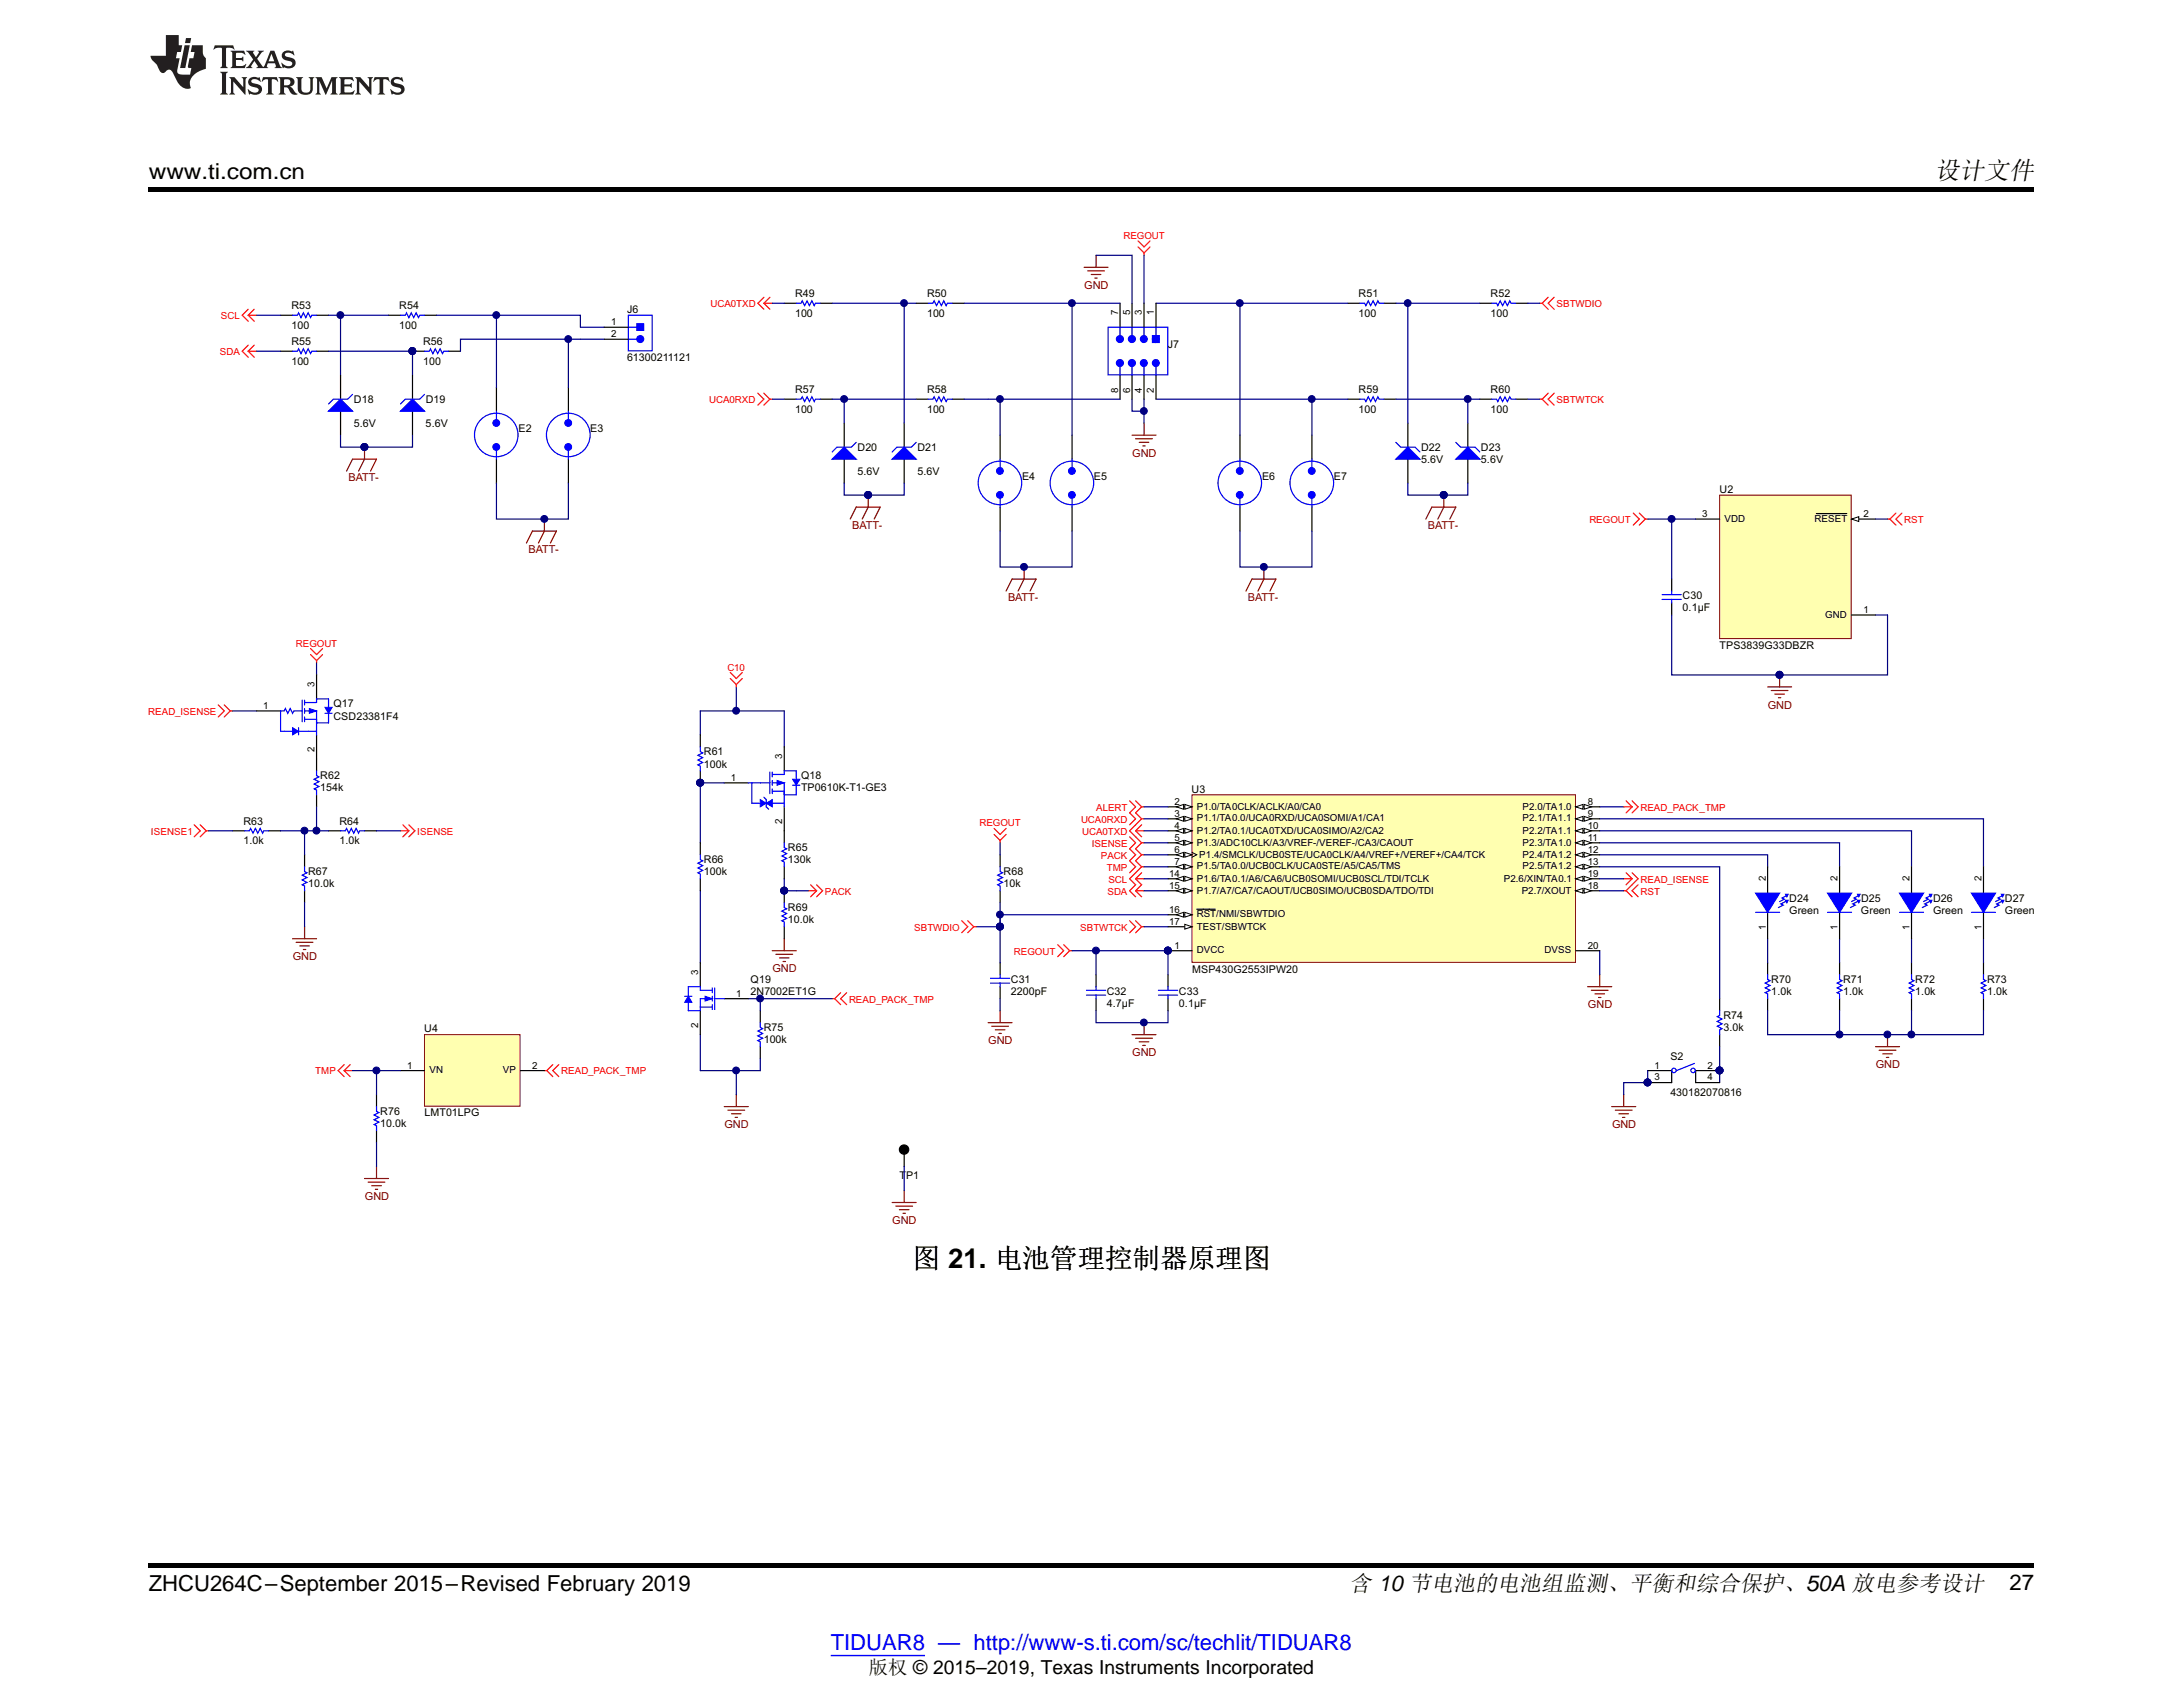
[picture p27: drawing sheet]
<svg xmlns="http://www.w3.org/2000/svg" width="279mm" height="216mm" viewBox="0 0 279 216" stroke-linecap="round" stroke-linejoin="round" font-family="sans-serif">
<defs><g id="words">
<text font-size="3.5" x="116.8" y="162.3">图 21. 电池管理控制器原理图</text>
<text font-size="3.2" x="247.6" y="23">设计文件</text>
<text font-size="2.9" x="172.7" y="203.6">含 10 节电池的电池组监测、平衡和综合保护、50A 放电参考设计</text>
<g font-size="2.8">
<text x="19" y="23">www.ti.com.cn</text>
<text x="19" y="203.6">ZHCU264C–September 2015–Revised February 2019</text>
<text x="257.2" y="203.5">27</text>
</g>
<text font-size="2.8" fill="#00f" x="106.3" y="211.2">TIDUAR8 — http://www-s.ti.com/sc/techlit/TIDUAR8</text>
<text font-size="2.5" x="111.2" y="214.2">版权 © 2015–2019, Texas Instruments Incorporated</text>
<g font-size="1.4">
<text x="37.3" y="39.6">R53</text>
<text x="51.1" y="39.6">R54</text>
<text x="80.2" y="40">J6</text>
<text x="101.8" y="40.5">100</text>
<text x="101.8" y="38">R49</text>
<text x="118.7" y="38">R50</text>
<text x="118.7" y="40.5">100</text>
<text x="173.9" y="40.5">100</text>
<text x="173.9" y="38">R51</text>
<text x="190.8" y="38">R52</text>
<text x="190.8" y="40.5">100</text>
<text x="37.3" y="46.7">100</text>
<text x="37.3" y="42.1">100</text>
<text x="37.3" y="44.2">R55</text>
<text x="51.1" y="42.1">100</text>
<text x="54.2" y="46.7">100</text>
<text x="54.2" y="44.2">R56</text>
<text x="80.2" y="46.2">61300211121</text>
<text x="149.5" y="44.5">J7</text>
<text x="45.3" y="51.6">D18</text>
<text x="54.5" y="51.6">D19</text>
<text x="101.8" y="52.8">100</text>
<text x="101.8" y="50.3">R57</text>
<text x="118.7" y="50.3">R58</text>
<text x="118.7" y="52.8">100</text>
<text x="173.9" y="52.8">100</text>
<text x="173.9" y="50.3">R59</text>
<text x="190.8" y="52.8">100</text>
<text x="190.8" y="50.3">R60</text>
<text x="45.3" y="54.7">5.6V</text>
<text x="54.5" y="54.7">5.6V</text>
<text x="66.4" y="55.3">E2</text>
<text x="75.6" y="55.3">E3</text>
<text x="109.7" y="57.7">D20</text>
<text x="117.4" y="57.7">D21</text>
<text x="181.9" y="59.2">5.6V</text>
<text x="181.9" y="57.7">D22</text>
<text x="189.5" y="59.2">5.6V</text>
<text x="189.5" y="57.7">D23</text>
<text x="109.7" y="60.8">5.6V</text>
<text x="117.4" y="60.8">5.6V</text>
<text x="130.8" y="61.4">E4</text>
<text x="140" y="61.4">E5</text>
<text x="161.5" y="61.4">E6</text>
<text x="170.7" y="61.4">E7</text>
<text x="220.1" y="63.1">U2</text>
<text x="215.4" y="76.7">C30</text>
<text x="215.4" y="78.2">0.1µF</text>
<text x="220.1" y="83">TPS3839G33DBZR</text>
<text x="42.7" y="90.5">Q17</text>
<text x="42.7" y="92.1">CSD23381F4</text>
<text x="41" y="101.3">154k</text>
<text x="41" y="99.8">R62</text>
<text x="90.1" y="98.2">100k</text>
<text x="90.1" y="96.7">R61</text>
<text x="102.5" y="99.8">Q18</text>
<text x="102.5" y="101.3">TP0610K-T1-GE3</text>
<text x="152.5" y="101.4">U3</text>
<text x="31.2" y="105.6">R63</text>
<text x="43.4" y="105.6">R64</text>
<text x="31.2" y="108">1.0k</text>
<text x="39.4" y="113.6">10.0k</text>
<text x="39.4" y="112">R67</text>
<text x="43.4" y="108">1.0k</text>
<text x="90.1" y="112">100k</text>
<text x="90.1" y="110.5">R66</text>
<text x="100.8" y="110.5">130k</text>
<text x="100.8" y="108.9">R65</text>
<text x="128.5" y="113.6">10k</text>
<text x="128.5" y="112">R68</text>
<text x="100.8" y="118.2">10.0k</text>
<text x="100.8" y="116.6">R69</text>
<text x="229" y="116.9">Green</text>
<text x="229" y="115.4">D24</text>
<text x="238.2" y="116.9">Green</text>
<text x="238.2" y="115.4">D25</text>
<text x="247.4" y="116.9">Green</text>
<text x="247.4" y="115.4">D26</text>
<text x="256.6" y="116.9">Green</text>
<text x="256.6" y="115.4">D27</text>
<text x="96.1" y="125.8">Q19</text>
<text x="129.4" y="125.8">C31</text>
<text x="152.6" y="124.5">MSP430G2553IPW20</text>
<text x="226.7" y="125.8">R70</text>
<text x="235.9" y="125.8">R71</text>
<text x="245.1" y="125.8">R72</text>
<text x="254.3" y="125.8">R73</text>
<text x="96.1" y="127.4">2N7002ET1G</text>
<text x="97.7" y="132">R75</text>
<text x="129.4" y="127.4">2200pF</text>
<text x="141.7" y="127.4">C32</text>
<text x="141.7" y="128.9">4.7µF</text>
<text x="150.9" y="128.9">0.1µF</text>
<text x="150.9" y="127.4">C33</text>
<text x="220.6" y="132">3.0k</text>
<text x="220.6" y="130.4">R74</text>
<text x="226.7" y="127.4">1.0k</text>
<text x="235.9" y="127.4">1.0k</text>
<text x="245.1" y="127.4">1.0k</text>
<text x="254.3" y="127.4">1.0k</text>
<text x="54.3" y="132.1">U4</text>
<text x="97.7" y="133.5">100k</text>
<text x="213.8" y="135.7">S2</text>
<text x="48.7" y="142.7">R76</text>
<text x="54.3" y="142.8">LMT01LPG</text>
<text x="213.8" y="140.2">430182070816</text>
<text x="48.7" y="144.2">10.0k</text>
<text x="115.1" y="150.8">TP1</text>
</g>
<g font-size="1.4" fill="#800000">
<text x="138.8" y="37">GND</text>
<text x="144.9" y="58.5">GND</text>
<text x="44.6" y="61.5">BATT-</text>
<text x="67.6" y="70.7">BATT-</text>
<text x="109.1" y="67.7">BATT-</text>
<text x="182.8" y="67.7">BATT-</text>
<text x="129" y="76.9">BATT-</text>
<text x="159.7" y="76.9">BATT-</text>
<text x="226.3" y="90.7">GND</text>
<text x="37.5" y="122.9">GND</text>
<text x="98.9" y="124.4">GND</text>
<text x="203.2" y="129">GND</text>
<text x="126.5" y="133.7">GND</text>
<text x="144.9" y="135.2">GND</text>
<text x="240.1" y="136.7">GND</text>
<text x="92.7" y="144.4">GND</text>
<text x="206.3" y="144.4">GND</text>
<text x="46.7" y="153.6">GND</text>
<text x="114.2" y="156.6">GND</text>
</g>
<g font-size="1.2" fill="#f00">
<text x="143.8" y="30.6">REGOUT</text>
<text x="28.3" y="40.8">SCL</text>
<text x="90.9" y="39.3">UCA0TXD</text>
<text x="199.2" y="39.3">SBTWDIO</text>
<text x="28.2" y="45.5">SDA</text>
<text x="90.8" y="51.6">UCA0RXD</text>
<text x="199.2" y="51.6">SBTWTCK</text>
<text x="203.4" y="66.9">REGOUT</text>
<text x="243.7" y="66.9">RST</text>
<text x="37.9" y="82.7">REGOUT</text>
<text x="93.1" y="85.8">C10</text>
<text x="19" y="91.5">READ_ISENSE</text>
<text x="19.3" y="106.8">ISENSE1</text>
<text x="53.4" y="106.8">ISENSE</text>
<text x="125.4" y="105.8">REGOUT</text>
<text x="138.4" y="105.3">UCA0RXD</text>
<text x="138.5" y="106.8">UCA0TXD</text>
<text x="140.3" y="103.8">ALERT</text>
<text x="210" y="103.8">READ_PACK_TMP</text>
<text x="139.7" y="108.4">ISENSE</text>
<text x="140.9" y="109.9">PACK</text>
<text x="141.7" y="111.4">TMP</text>
<text x="141.9" y="113">SCL</text>
<text x="210" y="113">READ_ISENSE</text>
<text x="105.6" y="114.5">PACK</text>
<text x="117" y="119.1">SBTWDIO</text>
<text x="138.2" y="119.1">SBTWTCK</text>
<text x="141.7" y="114.5">SDA</text>
<text x="210" y="114.5">RST</text>
<text x="129.8" y="122.2">REGOUT</text>
<text x="108.7" y="128.3">READ_PACK_TMP</text>
<text x="40.4" y="137.5">TMP</text>
<text x="71.8" y="137.5">READ_PACK_TMP</text>
</g>
<g font-size="1.2">
<text x="78.2" y="41.6">1</text>
<text x="143.1" y="40.3" transform="rotate(-90 143.1 40.3)">7</text>
<text x="144.6" y="40.3" transform="rotate(-90 144.6 40.3)">5</text>
<text x="146.2" y="40.3" transform="rotate(-90 146.2 40.3)">3</text>
<text x="147.7" y="40.3" transform="rotate(-90 147.7 40.3)">1</text>
<text x="78.2" y="43.1">2</text>
<text x="143.1" y="50.2" transform="rotate(-90 143.1 50.2)">8</text>
<text x="144.6" y="50.2" transform="rotate(-90 144.6 50.2)">6</text>
<text x="146.2" y="50.2" transform="rotate(-90 146.2 50.2)">4</text>
<text x="147.7" y="50.2" transform="rotate(-90 147.7 50.2)">2</text>
<text x="217.9" y="66.2">3</text>
<text x="220.7" y="66.8">VDD</text>
<text x="232.2" y="66.8">RESET</text>
<text x="238.5" y="66.2">2</text>
<text x="233.6" y="79">GND</text>
<text x="238.5" y="78.4">1</text>
<text x="40.3" y="87.9" transform="rotate(-90 40.3 87.9)">3</text>
<text x="33.7" y="90.7">1</text>
<text x="40.3" y="96.3" transform="rotate(-90 40.3 96.3)">2</text>
<text x="93.5" y="99.9">1</text>
<text x="100.1" y="97.1" transform="rotate(-90 100.1 97.1)">3</text>
<text x="100.1" y="105.5" transform="rotate(-90 100.1 105.5)">2</text>
<text x="150.3" y="104.5">3</text>
<text x="150.3" y="106.1">4</text>
<text x="150.3" y="103">2</text>
<text x="150.3" y="107.6">5</text>
<text x="153.2" y="103.6">P1.0/TA0CLK/ACLK/A0/CA0</text>
<text x="153.2" y="105.1">P1.1/TA0.0/UCA0RXD/UCA0SOMI/A1/CA1</text>
<text x="153.2" y="106.7">P1.2/TA0.1/UCA0TXD/UCA0SIMO/A2/CA2</text>
<text x="194.9" y="103.6">P2.0/TA1.0</text>
<text x="194.9" y="105.1">P2.1/TA1.1</text>
<text x="194.9" y="106.7">P2.2/TA1.1</text>
<text x="203.2" y="103">8</text>
<text x="203.2" y="104.5">9</text>
<text x="203.2" y="106.1">10</text>
<text x="203.2" y="107.6">11</text>
<text x="149.6" y="112.2">14</text>
<text x="149.6" y="113.8">15</text>
<text x="150.3" y="110.7">7</text>
<text x="150.3" y="109.1">6</text>
<text x="153.2" y="108.2">P1.3/ADC10CLK/A3/VREF-/VEREF-/CA3/CAOUT</text>
<text x="153.2" y="111.3">P1.5/TA0.0/UCB0CLK/UCA0STE/A5/CA5/TMS</text>
<text x="153.2" y="112.8">P1.6/TA0.1/A6/CA6/UCB0SOMI/UCB0SCL/TDI/TCLK</text>
<text x="153.5" y="109.7">P1.4/SMCLK/UCB0STE/UCA0CLK/A4/VREF+/VEREF+/CA4/TCK</text>
<text x="192.5" y="112.8">P2.6/XIN/TA0.1</text>
<text x="194.9" y="108.2">P2.3/TA1.0</text>
<text x="194.9" y="109.7">P2.4/TA1.2</text>
<text x="194.9" y="111.3">P2.5/TA1.2</text>
<text x="203.2" y="109.1">12</text>
<text x="203.2" y="110.7">13</text>
<text x="203.2" y="112.2">19</text>
<text x="203.2" y="113.8">18</text>
<text x="226" y="112.8" transform="rotate(-90 226 112.8)">2</text>
<text x="235.2" y="112.8" transform="rotate(-90 235.2 112.8)">2</text>
<text x="244.4" y="112.8" transform="rotate(-90 244.4 112.8)">2</text>
<text x="253.6" y="112.8" transform="rotate(-90 253.6 112.8)">2</text>
<text x="149.6" y="116.8">16</text>
<text x="149.6" y="118.3">17</text>
<text x="153.2" y="114.4">P1.7/A7/CA7/CAOUT/UCB0SIMO/UCB0SDA/TDO/TDI</text>
<text x="153.2" y="117.4">RST/NMI/SBWTDIO</text>
<text x="153.2" y="119">TEST/SBWTCK</text>
<text x="194.8" y="114.4">P2.7/XOUT</text>
<text x="226" y="119" transform="rotate(-90 226 119)">1</text>
<text x="235.2" y="119" transform="rotate(-90 235.2 119)">1</text>
<text x="244.4" y="119" transform="rotate(-90 244.4 119)">1</text>
<text x="253.6" y="119" transform="rotate(-90 253.6 119)">1</text>
<text x="89.4" y="124.7" transform="rotate(-90 89.4 124.7)">3</text>
<text x="150.3" y="121.4">1</text>
<text x="153.2" y="122">DVCC</text>
<text x="197.7" y="122">DVSS</text>
<text x="203.2" y="121.4">20</text>
<text x="89.4" y="131.6" transform="rotate(-90 89.4 131.6)">2</text>
<text x="94.2" y="127.6">1</text>
<text x="52.1" y="136.7">1</text>
<text x="55" y="137.3">VN</text>
<text x="64.4" y="137.3">VP</text>
<text x="68.1" y="136.7">2</text>
<text x="211.7" y="136.7">1</text>
<text x="218.6" y="136.7">2</text>
<text x="211.7" y="138.3">3</text>
<text x="218.6" y="138.3">4</text>
</g>
</g></defs>
<path d="M19 200h241.3v.6h-241.3z" fill="#000"/>
<g fill="none" stroke="#f00" stroke-width=".15">
<path d="M144.6 102.5l.7 .8-.7 .7M145.3 102.5l.8 .8-.8 .7M145.3 112.5l.8 .7-.8 .8M145.3 111.7l-.7 .8 .7 .7-.7 .8 .7 .8M145.3 112.5h1.1M145.3 114l.8 .8M145.3 114h1.1M146.1 111.7l-.8 .8M146.1 103.3h.3M135.4 120.9l.7 .8-.7 .7M136.1 120.9l.8 .8M136.9 121.7l-.8 .7"/>
<path d="M136.9 121.7h.3"/>
</g>
<path d="M226.2 123.2v1.5M226.2 127.8v1.5M235.4 123.2v1.5M235.4 127.8v1.5M244.7 123.2v1.5M244.7 127.8v1.5M253.9 123.2v1.5M253.9 127.8v1.5" fill="none" stroke="#000" stroke-width=".15"/>
<path d="M226.2 124.7v.7l.3 .1-.6 .3 .6 .3-.6 .3 .6 .3-.6 .3 .3 .2v.6M235.4 124.7v.7l.4 .1-.7 .3 .7 .3-.7 .3 .7 .3-.7 .3 .3 .2v.6M244.7 124.7v.7l.3 .1-.7 .3 .7 .3-.7 .3 .7 .3-.7 .3 .4 .2v.6M253.9 124.7v.7l.3 .1-.6 .3 .6 .3-.6 .3 .6 .3-.6 .3 .3 .2v.6" fill="none" stroke="#00f" stroke-width=".15"/>
<path d="M204.7 109.4h21.5v1.5M204.7 107.9h30.7v3M204.7 106.3h40v4.6M204.7 104.8h49.2v6.1M204.7 103.3h3.1M220.1 137v1.6M226.2 120.1v3.1M235.4 120.1v3.1M244.7 120.1v3.1M253.9 120.1v3.1" fill="none" stroke="#000080" stroke-width=".15"/>
<circle cx="220.1" cy="137" r=".44" fill="#000080"/>
<circle cx="220.1" cy="137" r=".44" fill="none" stroke="#000080" stroke-width=".13"/>
<path d="M240 133.9h3.1M240.5 134.4h2.2M241 134.9h1.2M241.4 135.3h.3M241.6 132.4v1.5" fill="none" stroke="#800000" stroke-width=".15"/>
<circle cx="241.6" cy="132.4" r=".44" fill="#000080"/>
<circle cx="241.6" cy="132.4" r=".44" fill="none" stroke="#000080" stroke-width=".13"/>
<path d="M203.2 126.3h3.1M203.7 126.7h2.1M204.1 127.2h1.3M204.6 127.7h.3M204.7 124.7v1.6" fill="none" stroke="#800000" stroke-width=".15"/>
<path d="M226.2 129.3v3.1h27.7v-3.1M244.7 129.3v3.1" fill="none" stroke="#000080" stroke-width=".15"/>
<circle cx="244.6" cy="132.4" r=".44" fill="#000080"/>
<circle cx="244.6" cy="132.4" r=".44" fill="none" stroke="#000080" stroke-width=".13"/>
<path d="M235.4 129.3v3.1" fill="none" stroke="#000080" stroke-width=".15"/>
<circle cx="235.4" cy="132.4" r=".44" fill="#000080"/>
<circle cx="235.4" cy="132.4" r=".44" fill="none" stroke="#000080" stroke-width=".13"/>
<path d="M146.4 112.5h3.1M146.4 114h3.1M137.2 121.7h12.3M204.7 121.7v3" fill="none" stroke="#000080" stroke-width=".15"/>
<circle cx="149.5" cy="121.6" r=".44" fill="#000080"/>
<circle cx="149.5" cy="121.6" r=".44" fill="none" stroke="#000080" stroke-width=".13"/>
<path d="M152.6 101.7h49v21.5h-49z" fill="#ffffb0"/>
<path d="M152.6 101.7h49v21.5h-49z" fill="none" stroke="#800000" stroke-width=".13"/>
<path d="M149.5 121.7h3.1" fill="none" stroke="#000" stroke-width=".15"/>
<circle cx="149.5" cy="121.6" r=".44" fill="#000080"/>
<circle cx="149.5" cy="121.6" r=".44" fill="none" stroke="#000080" stroke-width=".13"/>
<path d="M149.5 103.3h3.1" fill="none" stroke="#000" stroke-width=".15"/>
<path d="M151.6 103l1 .3-1 .3z" fill="#fff"/>
<path d="M151.6 103l1 .3-1 .3z" fill="none" stroke="#000" stroke-width=".13"/>
<path d="M150.6 103.3l.9-.3v.6z" fill="#fff"/>
<path d="M150.6 103.3l.9-.3v.6z" fill="none" stroke="#000" stroke-width=".13"/>
<path d="M149.5 104.8h3.1" fill="none" stroke="#000" stroke-width=".15"/>
<path d="M151.6 104.5l1 .3-1 .3z" fill="#fff"/>
<path d="M151.6 104.5l1 .3-1 .3z" fill="none" stroke="#000" stroke-width=".13"/>
<path d="M150.6 104.8l.9-.3v.6z" fill="#fff"/>
<path d="M150.6 104.8l.9-.3v.6z" fill="none" stroke="#000" stroke-width=".13"/>
<path d="M149.5 106.3h3.1" fill="none" stroke="#000" stroke-width=".15"/>
<path d="M151.6 106l1 .3-1 .3z" fill="#fff"/>
<path d="M151.6 106l1 .3-1 .3z" fill="none" stroke="#000" stroke-width=".13"/>
<path d="M150.6 106.3l.9-.3v.6z" fill="#fff"/>
<path d="M150.6 106.3l.9-.3v.6z" fill="none" stroke="#000" stroke-width=".13"/>
<path d="M149.5 107.9h3.1" fill="none" stroke="#000" stroke-width=".15"/>
<path d="M151.6 107.6l1 .3-1 .3z" fill="#fff"/>
<path d="M151.6 107.6l1 .3-1 .3z" fill="none" stroke="#000" stroke-width=".13"/>
<path d="M150.6 107.9l.9-.3v.6z" fill="#fff"/>
<path d="M150.6 107.9l.9-.3v.6zM152.6 109.1l.6 .3-.6 .3" fill="none" stroke="#000" stroke-width=".13"/>
<path d="M149.5 109.4h3.1" fill="none" stroke="#000" stroke-width=".15"/>
<path d="M151.6 109.1l1 .3-1 .3z" fill="#fff"/>
<path d="M151.6 109.1l1 .3-1 .3z" fill="none" stroke="#000" stroke-width=".13"/>
<path d="M150.6 109.4l.9-.3v.6z" fill="#fff"/>
<path d="M150.6 109.4l.9-.3v.6z" fill="none" stroke="#000" stroke-width=".13"/>
<path d="M149.5 110.9h3.1" fill="none" stroke="#000" stroke-width=".15"/>
<path d="M151.6 110.6l1 .3-1 .3z" fill="#fff"/>
<path d="M151.6 110.6l1 .3-1 .3z" fill="none" stroke="#000" stroke-width=".13"/>
<path d="M150.6 110.9l.9-.3v.6z" fill="#fff"/>
<path d="M150.6 110.9l.9-.3v.6z" fill="none" stroke="#000" stroke-width=".13"/>
<path d="M201.7 103.3h3" fill="none" stroke="#000" stroke-width=".15"/>
<path d="M201.7 103.3l.9-.3v.6z" fill="#fff"/>
<path d="M201.7 103.3l.9-.3v.6z" fill="none" stroke="#000" stroke-width=".13"/>
<path d="M202.8 103l.9 .3-.9 .3z" fill="#fff"/>
<path d="M202.8 103l.9 .3-.9 .3z" fill="none" stroke="#000" stroke-width=".13"/>
<path d="M201.7 104.8h3" fill="none" stroke="#000" stroke-width=".15"/>
<path d="M201.7 104.8l.9-.3v.6z" fill="#fff"/>
<path d="M201.7 104.8l.9-.3v.6z" fill="none" stroke="#000" stroke-width=".13"/>
<path d="M202.8 104.5l.9 .3-.9 .3z" fill="#fff"/>
<path d="M202.8 104.5l.9 .3-.9 .3z" fill="none" stroke="#000" stroke-width=".13"/>
<path d="M201.7 106.3h3" fill="none" stroke="#000" stroke-width=".15"/>
<path d="M201.7 106.3l.9-.3v.6z" fill="#fff"/>
<path d="M201.7 106.3l.9-.3v.6z" fill="none" stroke="#000" stroke-width=".13"/>
<path d="M202.8 106l.9 .3-.9 .3z" fill="#fff"/>
<path d="M202.8 106l.9 .3-.9 .3z" fill="none" stroke="#000" stroke-width=".13"/>
<path d="M201.7 107.9h3" fill="none" stroke="#000" stroke-width=".15"/>
<path d="M201.7 107.9l.9-.3v.6z" fill="#fff"/>
<path d="M201.7 107.9l.9-.3v.6z" fill="none" stroke="#000" stroke-width=".13"/>
<path d="M202.8 107.6l.9 .3-.9 .3z" fill="#fff"/>
<path d="M202.8 107.6l.9 .3-.9 .3z" fill="none" stroke="#000" stroke-width=".13"/>
<path d="M201.7 109.4h3" fill="none" stroke="#000" stroke-width=".15"/>
<path d="M201.7 109.4l.9-.3v.6z" fill="#fff"/>
<path d="M201.7 109.4l.9-.3v.6z" fill="none" stroke="#000" stroke-width=".13"/>
<path d="M202.8 109.1l.9 .3-.9 .3z" fill="#fff"/>
<path d="M202.8 109.1l.9 .3-.9 .3z" fill="none" stroke="#000" stroke-width=".13"/>
<path d="M201.7 110.9h3" fill="none" stroke="#000" stroke-width=".15"/>
<path d="M201.7 110.9l.9-.3v.6z" fill="#fff"/>
<path d="M201.7 110.9l.9-.3v.6z" fill="none" stroke="#000" stroke-width=".13"/>
<path d="M202.8 110.6l.9 .3-.9 .3z" fill="#fff"/>
<path d="M202.8 110.6l.9 .3-.9 .3z" fill="none" stroke="#000" stroke-width=".13"/>
<path d="M149.5 112.5h3.1" fill="none" stroke="#000" stroke-width=".15"/>
<path d="M151.6 112.2l1 .3-1 .3z" fill="#fff"/>
<path d="M151.6 112.2l1 .3-1 .3z" fill="none" stroke="#000" stroke-width=".13"/>
<path d="M150.6 112.5l.9-.3v.6z" fill="#fff"/>
<path d="M150.6 112.5l.9-.3v.6z" fill="none" stroke="#000" stroke-width=".13"/>
<path d="M149.5 114h3.1" fill="none" stroke="#000" stroke-width=".15"/>
<path d="M151.6 113.7l1 .3-1 .3z" fill="#fff"/>
<path d="M151.6 113.7l1 .3-1 .3z" fill="none" stroke="#000" stroke-width=".13"/>
<path d="M150.6 114l.9-.3v.6z" fill="#fff"/>
<path d="M150.6 114l.9-.3v.6z" fill="none" stroke="#000" stroke-width=".13"/>
<path d="M149.5 117.1h3.1" fill="none" stroke="#000" stroke-width=".15"/>
<path d="M151.6 116.8l1 .3-1 .3z" fill="#fff"/>
<path d="M151.6 116.8l1 .3-1 .3z" fill="none" stroke="#000" stroke-width=".13"/>
<path d="M150.6 117.1l.9-.3v.6z" fill="#fff"/>
<path d="M150.6 117.1l.9-.3v.6z" fill="none" stroke="#000" stroke-width=".13"/>
<path d="M149.5 118.6h3.1M153.2 116.4h2.3" fill="none" stroke="#000" stroke-width=".15"/>
<path d="M151.6 118.3l1 .3-1 .3z" fill="#fff"/>
<path d="M151.6 118.3l1 .3-1 .3z" fill="none" stroke="#000" stroke-width=".13"/>
<path d="M201.7 114h3" fill="none" stroke="#000" stroke-width=".15"/>
<path d="M201.7 114l.9-.3v.6z" fill="#fff"/>
<path d="M201.7 114l.9-.3v.6z" fill="none" stroke="#000" stroke-width=".13"/>
<path d="M202.8 113.7l.9 .3-.9 .3z" fill="#fff"/>
<path d="M202.8 113.7l.9 .3-.9 .3z" fill="none" stroke="#000" stroke-width=".13"/>
<path d="M201.7 112.5h3" fill="none" stroke="#000" stroke-width=".15"/>
<path d="M201.7 112.5l.9-.3v.6z" fill="#fff"/>
<path d="M201.7 112.5l.9-.3v.6z" fill="none" stroke="#000" stroke-width=".13"/>
<path d="M202.8 112.2l.9 .3-.9 .3z" fill="#fff"/>
<path d="M202.8 112.2l.9 .3-.9 .3z" fill="none" stroke="#000" stroke-width=".13"/>
<path d="M201.7 121.7h3" fill="none" stroke="#000" stroke-width=".15"/>
<circle cx="149.5" cy="121.6" r=".44" fill="#000080"/>
<circle cx="149.5" cy="121.6" r=".44" fill="none" stroke="#000080" stroke-width=".13"/>
<path d="M128 109.4v1.5M128 114v1.5M128 123.2v1.5M128 126.3v1.5" fill="none" stroke="#000" stroke-width=".15"/>
<path d="M128 110.9v.6l.3 .2-.6 .3 .6 .3-.6 .3 .6 .3-.6 .3 .3 .2v.6M126.8 125.2h2.4M126.8 125.8h2.4M128 124.7v.5M128 125.8v.5" fill="none" stroke="#00f" stroke-width=".15"/>
<path d="M127.2 106l.8 .8 .8-.8M127.2 106.8l.8 .8M128 107.6v.3M128.8 106.8l-.8 .8" fill="none" stroke="#f00" stroke-width=".15"/>
<path d="M128 107.9v1.5M128 115.5v3.1" fill="none" stroke="#000080" stroke-width=".15"/>
<circle cx="128" cy="118.6" r=".44" fill="#000080"/>
<circle cx="128" cy="118.6" r=".44" fill="none" stroke="#000080" stroke-width=".13"/>
<path d="M126.5 130.9h3M126.9 131.3h2.2M127.4 131.8h1.2M127.9 132.3h.3M128 129.3v1.6" fill="none" stroke="#800000" stroke-width=".15"/>
<path d="M124.9 118.6h3.1M128 127.8v1.5" fill="none" stroke="#000080" stroke-width=".15"/>
<circle cx="128" cy="118.6" r=".44" fill="#000080"/>
<circle cx="128" cy="118.6" r=".44" fill="none" stroke="#000080" stroke-width=".13"/>
<g fill="none" stroke="#f00" stroke-width=".15">
<path d="M103.4 114h1.1M103.8 113.2l.7 .8M104.5 113.2l.8 .8-.8 .8M104.5 114l-.7 .8M123.1 117.8l.8 .8-.8 .8M123.9 117.8l.7 .8M124.6 118.6l-.7 .8M124.6 118.6h.3M144.6 117.8l.7 .8-.7 .8M145.3 117.8l.8 .8-.8 .8M146.1 118.6h.3M44 137l.8 .8"/>
<path d="M44 137h1.1M44 136.2l-.7 .8 .7 .8M44.8 136.2l-.8 .8"/>
</g>
<path d="M92.7 141.6h3.1M93.2 142.1h2.1M93.6 142.5h1.3M94.1 143h.3M94.2 140.1v1.5" fill="none" stroke="#800000" stroke-width=".15"/>
<path d="M100.4 112.5v1.5h3" fill="none" stroke="#000080" stroke-width=".15"/>
<circle cx="100.4" cy="114" r=".44" fill="#000080"/>
<circle cx="100.4" cy="114" r=".44" fill="none" stroke="#000080" stroke-width=".13"/>
<path d="M98.8 121.7h3.1M99.3 122.1h2.2M99.8 122.6h1.2M100.2 123.1h.3M100.4 120.1v1.6" fill="none" stroke="#800000" stroke-width=".15"/>
<path d="M89.6 91h10.8v4.6M89.6 100.2v7.7M89.6 132.4v4.6" fill="none" stroke="#000080" stroke-width=".15"/>
<circle cx="89.6" cy="100.2" r=".44" fill="#000080"/>
<circle cx="89.6" cy="100.2" r=".44" fill="none" stroke="#000080" stroke-width=".13"/>
<path d="M89.6 114v9.2M95.8 127.8h10.7" fill="none" stroke="#000080" stroke-width=".15"/>
<path d="M69.7 137h.3M70 137l.8 .8M70.8 136.2l-.8 .8M71.5 136.2l-.7 .8 .7 .8M106.5 127.8h.3M106.8 127.8l.8 .8M107.6 127l-.8 .8M108.4 127l-.8 .8 .8 .8" fill="none" stroke="#f00" stroke-width=".15"/>
<path d="M92.7 127.8h3.1" fill="none" stroke="#000" stroke-width=".15"/>
<path d="M89.6 126.7h1.6M89.6 128.9h1.6M91.2 127.8h-1.6v1.5M91.2 126.4v.6M91.2 127.5v.6M91.2 128.6v.6M91.5 127.8h1.2M91.5 126.4v2.8" fill="none" stroke="#00f" stroke-width=".15"/>
<path d="M90.2 127.5l1 .3-1 .3z" fill="#00f"/>
<path d="M90.2 127.5l1 .3-1 .3z" fill="none" stroke="#00f" stroke-width=".13"/>
<path d="M89.6 126.3v.4" fill="none" stroke="#00f" stroke-width=".15"/>
<path d="M89.6 123.2v3.1M89.6 129.3v3.1" fill="none" stroke="#000" stroke-width=".15"/>
<path d="M88.1 127.5l.5 .8h-1z" fill="#00f"/>
<path d="M88.1 127.5l.5 .8h-1z" fill="none" stroke="#00f" stroke-width=".13"/>
<path d="M87.6 127.5h1M88.1 128.3v1h1.5M89.6 126.3h-1.5v1.2" fill="none" stroke="#00f" stroke-width=".15"/>
<g fill="none" stroke="#f00" stroke-width=".15">
<path d="M144.6 107.1l.7 .8-.7 .7 .7 .8-.7 .8 .7 .7-.7 .8M144.6 104l.7 .8-.7 .8M145.3 104l.8 .8-1.5 1.5 1.5 1.6-.8 .7 .8 .8-.8 .8 .8 .7-.8 .8M145.3 106.3l.8 .8M145.3 106.3h1.1M146.1 109.4h.3M146.1 110.9h.3M146.1 104.8h.3M146.1 105.6l-.8 .7M146.1 107.9h.3M207.8 103.3h1.1M208.1 102.5l.8 .8"/>
<path d="M208.9 103.3l-.8 .7M208.9 102.5l.8 .8-.8 .7"/>
</g>
<path d="M94.2 87.9v3.1M146.4 103.3h3.1M146.4 106.3h3.1M146.4 109.4h3.1M146.4 118.6h3.1M146.4 104.8h3.1M146.4 107.9h3.1M146.4 110.9h3.1" fill="none" stroke="#000080" stroke-width=".15"/>
<circle cx="94.2" cy="91" r=".44" fill="#000080"/>
<circle cx="94.2" cy="91" r=".44" fill="none" stroke="#000080" stroke-width=".13"/>
<path d="M94.2 137v3.1" fill="none" stroke="#000080" stroke-width=".15"/>
<circle cx="94.2" cy="137" r=".44" fill="#000080"/>
<circle cx="94.2" cy="137" r=".44" fill="none" stroke="#000080" stroke-width=".13"/>
<path d="M89.6 91v3.1" fill="none" stroke="#000080" stroke-width=".15"/>
<path d="M100.4 114v1.5" fill="none" stroke="#000" stroke-width=".15"/>
<circle cx="100.4" cy="114" r=".44" fill="#000080"/>
<circle cx="100.4" cy="114" r=".44" fill="none" stroke="#000080" stroke-width=".13"/>
<path d="M100.4 118.6v1.5" fill="none" stroke="#000" stroke-width=".15"/>
<path d="M100.4 115.5v.6l.3 .2-.6 .3 .6 .3-.6 .3 .6 .3-.6 .3 .3 .2v.6" fill="none" stroke="#00f" stroke-width=".15"/>
<circle cx="100.4" cy="114" r=".44" fill="#000080"/>
<circle cx="100.4" cy="114" r=".44" fill="none" stroke="#000080" stroke-width=".13"/>
<path d="M89.6 94.1v1.5M89.6 98.7v1.5M89.6 107.9v1.5M89.6 112.5v1.5M100.4 106.3v1.6M100.4 110.9v1.6" fill="none" stroke="#000" stroke-width=".15"/>
<path d="M89.6 109.4v.6l.3 .2-.6 .3 .6 .3-.6 .3 .6 .3-.6 .3 .3 .2v.6M100.4 107.9v.6l.3 .1-.6 .3 .6 .3-.6 .3 .6 .4-.6 .3 .3 .1v.6" fill="none" stroke="#00f" stroke-width=".15"/>
<circle cx="89.6" cy="100.2" r=".44" fill="#000080"/>
<circle cx="89.6" cy="100.2" r=".44" fill="none" stroke="#000080" stroke-width=".13"/>
<path d="M89.6 95.6v.6l.3 .2-.6 .3 .6 .3-.6 .3 .6 .3-.6 .3 .3 .1v.7" fill="none" stroke="#00f" stroke-width=".15"/>
<circle cx="89.6" cy="100.2" r=".44" fill="#000080"/>
<circle cx="89.6" cy="100.2" r=".44" fill="none" stroke="#000080" stroke-width=".13"/>
<g fill="none" stroke="#f00" stroke-width=".15">
<path d="M31.8 39.6l-.8 .7 .8 .8M32.5 39.6l-.7 .7M97.8 38.8l.7 .8M97.8 38.8h1M97.8 38l-.8 .8 .8 .8M98.5 38l-.7 .8M197.1 38.8h.3M197.4 38.8l.7 .8M198.1 38l-.7 .8M198.9 38l-.8 .8 .8 .8M31.8 40.3l.7 .8M31.8 40.3h1"/>
<path d="M31.8 44.9l.7 .8M31.8 44.9h1M31.8 44.2l-.8 .7 .8 .8M32.5 44.2l-.7 .7M97 50.3l.8 .8-.8 .8M97.8 50.3l.7 .8M98.5 51.1l-.7 .8M98.5 51.1h.3M197.1 51.1h.3M197.4 51.1l.7 .8M198.1 50.3l-.7 .8M198.9 50.3l-.8 .8 .8 .8"/>
</g>
<path d="M74.3 41.9h3.1M74.3 43.4h3.1" fill="none" stroke="#000080" stroke-width=".15"/>
<path d="M35.9 40.3h1.5M35.9 44.9h1.5M40.5 40.3h1.6M40.5 44.9h1.6M49.7 40.3h1.6M52.8 44.9h1.5M54.3 40.3h1.6M57.4 44.9h1.5" fill="none" stroke="#000" stroke-width=".15"/>
<path d="M37.4 40.3h.7l.1-.3 .3 .7 .3-.7 .3 .7 .3-.7 .3 .7 .2-.4h.6M37.4 44.9h.7l.1-.3 .3 .7 .3-.7 .3 .7 .3-.7 .3 .7 .2-.4h.6M51.3 40.3h.6l.1-.3 .3 .7 .3-.7 .3 .7 .4-.7 .3 .7 .1-.4h.6" fill="none" stroke="#00f" stroke-width=".15"/>
<circle cx="52.8" cy="44.9" r=".44" fill="#000080"/>
<circle cx="52.8" cy="44.9" r=".44" fill="none" stroke="#000080" stroke-width=".13"/>
<path d="M54.3 44.9h.6l.2-.3 .3 .7 .3-.7 .3 .7 .3-.7 .3 .7 .2-.4h.6" fill="none" stroke="#00f" stroke-width=".15"/>
<circle cx="52.8" cy="44.9" r=".44" fill="#000080"/>
<circle cx="52.8" cy="44.9" r=".44" fill="none" stroke="#000080" stroke-width=".13"/>
<path d="M42.1 40.3h7.6M43.6 40.3v7.7" fill="none" stroke="#000080" stroke-width=".15"/>
<circle cx="43.6" cy="40.3" r=".44" fill="#000080"/>
<circle cx="43.6" cy="40.3" r=".44" fill="none" stroke="#000080" stroke-width=".13"/>
<path d="M42.1 44.9h10.7" fill="none" stroke="#000080" stroke-width=".15"/>
<circle cx="52.8" cy="44.9" r=".44" fill="#000080"/>
<circle cx="52.8" cy="44.9" r=".44" fill="none" stroke="#000080" stroke-width=".13"/>
<path d="M52.8 44.9v3.1" fill="none" stroke="#000080" stroke-width=".15"/>
<circle cx="52.8" cy="44.9" r=".44" fill="#000080"/>
<circle cx="52.8" cy="44.9" r=".44" fill="none" stroke="#000080" stroke-width=".13"/>
<path d="M46.7 57.2v1.6l-.8 1.5M44.4 60.3l.7-1.5h3.1l-.8 1.5" fill="none" stroke="#800000" stroke-width=".15"/>
<circle cx="46.6" cy="57.2" r=".44" fill="#000080"/>
<circle cx="46.6" cy="57.2" r=".44" fill="none" stroke="#000080" stroke-width=".13"/>
<path d="M63.5 49.6v3M63.5 58.8v3" fill="none" stroke="#000" stroke-width=".15"/>
<path d="M63.5 52.6v1.6M63.5 57.2v1.6" fill="none" stroke="#00f" stroke-width=".15"/>
<circle cx="63.5" cy="57.2" r=".44" fill="#00f"/>
<circle cx="63.5" cy="57.2" r=".44" fill="none" stroke="#00f" stroke-width=".13"/>
<circle cx="63.5" cy="54.1" r=".44" fill="#00f"/>
<circle cx="63.5" cy="54.1" r=".44" fill="none" stroke="#00f" stroke-width=".13"/>
<g fill="none" stroke="#00f" stroke-width=".15">
<path d="M72.7 52.6v1.6M72.7 57.2v1.6"/>
<circle cx="63.5" cy="55.7" r="2.79"/>
</g>
<path d="M72.7 49.6v3M72.7 58.8v3" fill="none" stroke="#000" stroke-width=".15"/>
<circle cx="72.7" cy="57.2" r=".44" fill="#00f"/>
<circle cx="72.7" cy="57.2" r=".44" fill="none" stroke="#00f" stroke-width=".13"/>
<circle cx="72.7" cy="54.1" r=".44" fill="#00f"/>
<circle cx="72.7" cy="54.1" r=".44" fill="none" stroke="#00f" stroke-width=".13"/>
<circle cx="72.7" cy="55.7" r="2.79" fill="none" stroke="#00f" stroke-width=".15"/>
<path d="M63.5 40.3v9.3" fill="none" stroke="#000080" stroke-width=".15"/>
<circle cx="63.5" cy="40.3" r=".44" fill="#000080"/>
<circle cx="63.5" cy="40.3" r=".44" fill="none" stroke="#000080" stroke-width=".13"/>
<path d="M63.5 61.8v4.6h9.2v-4.6" fill="none" stroke="#000080" stroke-width=".15"/>
<path d="M67.4 69.5l.7-1.5h3.1l-.8 1.5M69.7 66.4v1.6l-.8 1.5" fill="none" stroke="#800000" stroke-width=".15"/>
<circle cx="69.7" cy="66.4" r=".44" fill="#000080"/>
<circle cx="69.7" cy="66.4" r=".44" fill="none" stroke="#000080" stroke-width=".13"/>
<path d="M43.6 48v3.1M43.6 52.6v3.1" fill="none" stroke="#000" stroke-width=".15"/>
<path d="M42.1 52.6l1.5-1.5 1.5 1.5z" fill="#00f"/>
<path d="M42.1 52.6l1.5-1.5 1.5 1.5zM45.1 50.5l-.6 .6h-1.8l-.6 .6" fill="none" stroke="#00f" stroke-width=".15"/>
<path d="M52.8 48v3.1M52.8 52.6v3.1" fill="none" stroke="#000" stroke-width=".15"/>
<path d="M51.3 52.6l1.5-1.5 1.5 1.5z" fill="#00f"/>
<path d="M51.3 52.6l1.5-1.5 1.5 1.5zM54.3 50.5l-.6 .6h-1.8l-.6 .6" fill="none" stroke="#00f" stroke-width=".15"/>
<path d="M43.6 55.7v1.5h3.1" fill="none" stroke="#000080" stroke-width=".15"/>
<circle cx="46.6" cy="57.2" r=".44" fill="#000080"/>
<circle cx="46.6" cy="57.2" r=".44" fill="none" stroke="#000080" stroke-width=".13"/>
<path d="M52.8 55.7v1.5h-6.1" fill="none" stroke="#000080" stroke-width=".15"/>
<circle cx="46.6" cy="57.2" r=".44" fill="#000080"/>
<circle cx="46.6" cy="57.2" r=".44" fill="none" stroke="#000080" stroke-width=".13"/>
<path d="M106.5 38.8h10.8M32.8 40.3h3.1M32.8 44.9h3.1M55.9 40.3h18.4v1.6M74.3 43.4h-15.4v1.5M106.5 51.1h10.8" fill="none" stroke="#000080" stroke-width=".15"/>
<path d="M100.4 38.8h1.5M105 38.8h1.5M117.3 38.8h1.5M121.9 38.8h1.5M100.4 51.1h1.5M105 51.1h1.5M117.3 51.1h1.5M121.9 51.1h1.5" fill="none" stroke="#000" stroke-width=".15"/>
<path d="M101.9 38.8h.6l.2-.3 .3 .6 .3-.6 .3 .6 .3-.6 .3 .6 .2-.3h.6M118.8 38.8h.6l.2-.3 .3 .6 .3-.6 .3 .6 .3-.6 .3 .6 .2-.3h.6M101.9 51.1h.6l.2-.3 .3 .6 .3-.6 .3 .6 .3-.6 .3 .6 .2-.3h.6M118.8 51.1h.6l.2-.3 .3 .6 .3-.6 .3 .6 .3-.6 .3 .6 .2-.3h.6" fill="none" stroke="#00f" stroke-width=".15"/>
<path d="M108.8 66.4l.8-1.5h3.1l-.8 1.5M111.1 63.4v1.5l-.7 1.5" fill="none" stroke="#800000" stroke-width=".15"/>
<circle cx="111.1" cy="63.3" r=".44" fill="#000080"/>
<circle cx="111.1" cy="63.3" r=".44" fill="none" stroke="#000080" stroke-width=".13"/>
<path d="M128 55.7v3.1M128 64.9v3.1" fill="none" stroke="#000" stroke-width=".15"/>
<path d="M128 58.8v1.5M128 63.4v1.5" fill="none" stroke="#00f" stroke-width=".15"/>
<circle cx="128" cy="63.3" r=".44" fill="#00f"/>
<circle cx="128" cy="63.3" r=".44" fill="none" stroke="#00f" stroke-width=".13"/>
<circle cx="128" cy="60.3" r=".44" fill="#00f"/>
<circle cx="128" cy="60.3" r=".44" fill="none" stroke="#00f" stroke-width=".13"/>
<g fill="none" stroke="#00f" stroke-width=".15">
<path d="M137.2 58.8v1.5M137.2 63.4v1.5"/>
<circle cx="128" cy="61.8" r="2.79"/>
</g>
<path d="M137.2 55.7v3.1M137.2 64.9v3.1" fill="none" stroke="#000" stroke-width=".15"/>
<circle cx="137.2" cy="63.3" r=".44" fill="#00f"/>
<circle cx="137.2" cy="63.3" r=".44" fill="none" stroke="#00f" stroke-width=".13"/>
<circle cx="137.2" cy="60.3" r=".44" fill="#00f"/>
<circle cx="137.2" cy="60.3" r=".44" fill="none" stroke="#00f" stroke-width=".13"/>
<circle cx="137.2" cy="61.8" r="2.79" fill="none" stroke="#00f" stroke-width=".15"/>
<path d="M128 68v4.6h9.2v-4.6" fill="none" stroke="#000080" stroke-width=".15"/>
<path d="M128.8 75.6l.7-1.5h3.1l-.8 1.5M131.1 72.6v1.5l-.8 1.5" fill="none" stroke="#800000" stroke-width=".15"/>
<circle cx="131.1" cy="72.5" r=".44" fill="#000080"/>
<circle cx="131.1" cy="72.5" r=".44" fill="none" stroke="#000080" stroke-width=".13"/>
<path d="M108.1 54.2v3M108.1 58.8v3" fill="none" stroke="#000" stroke-width=".15"/>
<path d="M106.5 58.8l1.6-1.6 1.5 1.6z" fill="#00f"/>
<path d="M106.5 58.8l1.6-1.6 1.5 1.6zM109.6 56.6l-.6 .6h-1.9l-.6 .6" fill="none" stroke="#00f" stroke-width=".15"/>
<path d="M115.7 54.2v3M115.7 58.8v3" fill="none" stroke="#000" stroke-width=".15"/>
<path d="M114.2 58.8l1.5-1.6 1.6 1.6z" fill="#00f"/>
<path d="M114.2 58.8l1.5-1.6 1.6 1.6zM117.3 56.6l-.7 .6h-1.8l-.6 .6" fill="none" stroke="#00f" stroke-width=".15"/>
<path d="M108.1 61.8v1.6h3" fill="none" stroke="#000080" stroke-width=".15"/>
<circle cx="111.1" cy="63.3" r=".44" fill="#000080"/>
<circle cx="111.1" cy="63.3" r=".44" fill="none" stroke="#000080" stroke-width=".13"/>
<path d="M115.7 61.8v1.6h-4.6" fill="none" stroke="#000080" stroke-width=".15"/>
<circle cx="111.1" cy="63.3" r=".44" fill="#000080"/>
<circle cx="111.1" cy="63.3" r=".44" fill="none" stroke="#000080" stroke-width=".13"/>
<path d="M98.8 38.8h1.6M178.7 38.8h10.7M98.8 51.1h1.6M178.7 51.1h10.7" fill="none" stroke="#000080" stroke-width=".15"/>
<path d="M172.5 38.8h1.6M177.1 38.8h1.6M189.4 38.8h1.5M194 38.8h1.5M172.5 51.1h1.6M177.1 51.1h1.6M189.4 51.1h1.5M194 51.1h1.5" fill="none" stroke="#000" stroke-width=".15"/>
<path d="M174.1 38.8h.6l.1 .3 .3-.6 .3 .6 .3-.6 .3 .6 .4-.6 .1 .3h.6M190.9 38.8h.6l.2 .3 .3-.6 .3 .6 .3-.6 .3 .6 .3-.6 .2 .3h.6M174.1 51.1h.6l.1 .3 .3-.6 .3 .6 .3-.6 .3 .6 .4-.6 .1 .3h.6M190.9 51.1h.6l.2 .3 .3-.6 .3 .6 .3-.6 .3 .6 .3-.6 .2 .3h.6" fill="none" stroke="#00f" stroke-width=".15"/>
<path d="M182.5 66.4l.8-1.5h3l-.7 1.5M184.8 63.4v1.5l-.8 1.5" fill="none" stroke="#800000" stroke-width=".15"/>
<circle cx="184.8" cy="63.3" r=".44" fill="#000080"/>
<circle cx="184.8" cy="63.3" r=".44" fill="none" stroke="#000080" stroke-width=".13"/>
<path d="M167.9 55.7v3.1M167.9 64.9v3.1" fill="none" stroke="#000" stroke-width=".15"/>
<path d="M167.9 58.8v1.5M167.9 63.4v1.5" fill="none" stroke="#00f" stroke-width=".15"/>
<circle cx="167.9" cy="63.3" r=".44" fill="#00f"/>
<circle cx="167.9" cy="63.3" r=".44" fill="none" stroke="#00f" stroke-width=".13"/>
<circle cx="167.9" cy="60.3" r=".44" fill="#00f"/>
<circle cx="167.9" cy="60.3" r=".44" fill="none" stroke="#00f" stroke-width=".13"/>
<g fill="none" stroke="#00f" stroke-width=".15">
<path d="M158.7 58.8v1.5M158.7 63.4v1.5"/>
<circle cx="167.9" cy="61.8" r="2.79"/>
</g>
<path d="M158.7 55.7v3.1M158.7 64.9v3.1" fill="none" stroke="#000" stroke-width=".15"/>
<circle cx="158.7" cy="63.3" r=".44" fill="#00f"/>
<circle cx="158.7" cy="63.3" r=".44" fill="none" stroke="#00f" stroke-width=".13"/>
<circle cx="158.7" cy="60.3" r=".44" fill="#00f"/>
<circle cx="158.7" cy="60.3" r=".44" fill="none" stroke="#00f" stroke-width=".13"/>
<circle cx="158.7" cy="61.8" r="2.79" fill="none" stroke="#00f" stroke-width=".15"/>
<path d="M158.7 68v4.6h9.2v-4.6" fill="none" stroke="#000080" stroke-width=".15"/>
<path d="M159.5 75.6l.7-1.5h3.1l-.8 1.5M161.8 72.6v1.5l-.8 1.5" fill="none" stroke="#800000" stroke-width=".15"/>
<circle cx="161.8" cy="72.5" r=".44" fill="#000080"/>
<circle cx="161.8" cy="72.5" r=".44" fill="none" stroke="#000080" stroke-width=".13"/>
<path d="M187.9 54.2v3M187.9 58.8v3" fill="none" stroke="#000" stroke-width=".15"/>
<path d="M186.3 58.8l1.6-1.6 1.5 1.6z" fill="#00f"/>
<path d="M186.3 58.8l1.6-1.6 1.5 1.6zM186.3 56.6l.6 .6h1.9l.6 .6" fill="none" stroke="#00f" stroke-width=".15"/>
<path d="M180.2 54.2v3M180.2 58.8v3" fill="none" stroke="#000" stroke-width=".15"/>
<path d="M180.2 57.2l1.5 1.6h-3z" fill="#00f"/>
<path d="M178.7 56.6l.6 .6h1.8l.6 .6M180.2 57.2l1.5 1.6h-3z" fill="none" stroke="#00f" stroke-width=".15"/>
<path d="M187.9 61.8v1.6h-3.1" fill="none" stroke="#000080" stroke-width=".15"/>
<circle cx="184.8" cy="63.3" r=".44" fill="#000080"/>
<circle cx="184.8" cy="63.3" r=".44" fill="none" stroke="#000080" stroke-width=".13"/>
<path d="M180.2 61.8v1.6h4.6" fill="none" stroke="#000080" stroke-width=".15"/>
<circle cx="184.8" cy="63.3" r=".44" fill="#000080"/>
<circle cx="184.8" cy="63.3" r=".44" fill="none" stroke="#000080" stroke-width=".13"/>
<path d="M195.5 38.8h1.6M148 51.1h24.5M195.5 51.1h1.6M149.5 121.7v3" fill="none" stroke="#000080" stroke-width=".15"/>
<path d="M97.3 129.3v1.6M97.3 133.9v1.6M140.3 124.7v1.6M140.3 127.8v1.5M149.5 124.7v1.6M149.5 127.8v1.5" fill="none" stroke="#000" stroke-width=".15"/>
<path d="M97.3 130.9v.6l.3 .1-.6 .4 .6 .3-.6 .3 .6 .3-.6 .3 .3 .1v.6M139.1 126.7h2.4M139.1 127.3h2.4M140.3 126.3v.4M140.3 127.3v.5M148.3 126.7h2.4M148.3 127.3h2.4M149.5 126.3v.4M149.5 127.3v.5" fill="none" stroke="#00f" stroke-width=".15"/>
<circle cx="149.5" cy="121.6" r=".44" fill="#000080"/>
<circle cx="149.5" cy="121.6" r=".44" fill="none" stroke="#000080" stroke-width=".13"/>
<path d="M140.3 121.7v3" fill="none" stroke="#000080" stroke-width=".15"/>
<circle cx="140.3" cy="121.6" r=".44" fill="#000080"/>
<circle cx="140.3" cy="121.6" r=".44" fill="none" stroke="#000080" stroke-width=".13"/>
<path d="M140.3 129.3v1.6h9.2v-1.6" fill="none" stroke="#000080" stroke-width=".15"/>
<path d="M144.9 132.4h3.1M145.3 132.9h2.2M145.8 133.3h1.2M146.3 133.8h.3M146.4 130.9v1.5" fill="none" stroke="#800000" stroke-width=".15"/>
<circle cx="146.4" cy="130.9" r=".44" fill="#000080"/>
<circle cx="146.4" cy="130.9" r=".44" fill="none" stroke="#000080" stroke-width=".13"/>
<path d="M220.1 127.8v1.5M220.1 132.4v1.5" fill="none" stroke="#000" stroke-width=".15"/>
<path d="M220.1 129.3v.7l-.3 .1 .6 .3-.6 .3 .6 .3-.6 .3 .6 .3-.3 .2v.6" fill="none" stroke="#00f" stroke-width=".15"/>
<path d="M145.7 30.8l.7 .8 .8-.8M145.7 31.6l.7 .8M146.4 32.4v.3M147.2 31.6l-.8 .8" fill="none" stroke="#f00" stroke-width=".15"/>
<path d="M144.9 55.7h3.1M145.3 56.2h2.2M145.8 56.6h1.2M146.3 57.1h.3M146.4 54.2v1.5" fill="none" stroke="#800000" stroke-width=".15"/>
<path d="M146.4 32.7v6.1M146.4 51.1v3.1M220.1 133.9v3.1" fill="none" stroke="#000080" stroke-width=".15"/>
<circle cx="220.1" cy="137" r=".44" fill="#000080"/>
<circle cx="220.1" cy="137" r=".44" fill="none" stroke="#000080" stroke-width=".13"/>
<path d="M204.7 110.9h15.4v16.9" fill="none" stroke="#000080" stroke-width=".15"/>
<path d="M98.5 98.8v2.8M98.8 99.1h1.6M98.8 98.8v.6M98.8 99.9v.6M98.8 100.2h1.6v1.5M98.8 101.3h1.6M98.8 101v.6M101.5 100.5h.9M101.9 100.5v1.2" fill="none" stroke="#00f" stroke-width=".15"/>
<path d="M100.4 95.6v3.1M92.7 100.2h3.1" fill="none" stroke="#000" stroke-width=".15"/>
<path d="M99.5 99.9l.9 .3-.9 .3z" fill="#00f"/>
<path d="M99.5 99.9l.9 .3-.9 .3z" fill="none" stroke="#00f" stroke-width=".13"/>
<path d="M100.4 98.7v.4M101.9 98.7v1M100.4 101.3v.4h1.5" fill="none" stroke="#00f" stroke-width=".15"/>
<path d="M100.4 103.3v3" fill="none" stroke="#000" stroke-width=".15"/>
<path d="M101.5 99.7h.9l-.5 .8z" fill="#00f"/>
<path d="M101.5 99.7h.9l-.5 .8z" fill="none" stroke="#00f" stroke-width=".13"/>
<path d="M100.4 98.7h1.5M95.8 100.2h2.7M96.2 102.8h1.1M98.1 102.3v1M98.1 102.8h1.2M100.4 101.7v1.6" fill="none" stroke="#00f" stroke-width=".15"/>
<path d="M97.3 102.3l.8 .5-.8 .5z" fill="#00f"/>
<path d="M97.3 102.3l.8 .5-.8 .5z" fill="none" stroke="#00f" stroke-width=".13"/>
<path d="M98.1 102.8l.7-.5v1z" fill="#00f"/>
<path d="M98.1 102.8l.7-.5v1z" fill="none" stroke="#00f" stroke-width=".13"/>
<path d="M96.2 100.2v2.6M97.8 102l.3 .3M98.1 103.3l.3 .3M99.3 102.8h1.1" fill="none" stroke="#00f" stroke-width=".15"/>
<path d="M89.6 100.2h3.1" fill="none" stroke="#000080" stroke-width=".15"/>
<circle cx="89.6" cy="100.2" r=".44" fill="#000080"/>
<circle cx="89.6" cy="100.2" r=".44" fill="none" stroke="#000080" stroke-width=".13"/>
<path d="M108.1 51.1v3.1M123.4 51.1h3.1" fill="none" stroke="#000080" stroke-width=".15"/>
<circle cx="108" cy="51.1" r=".44" fill="#000080"/>
<circle cx="108" cy="51.1" r=".44" fill="none" stroke="#000080" stroke-width=".13"/>
<path d="M115.7 38.8v15.4" fill="none" stroke="#000080" stroke-width=".15"/>
<circle cx="115.7" cy="38.8" r=".44" fill="#000080"/>
<circle cx="115.7" cy="38.8" r=".44" fill="none" stroke="#000080" stroke-width=".13"/>
<path d="M128 51.1v4.6" fill="none" stroke="#000080" stroke-width=".15"/>
<circle cx="128" cy="51.1" r=".44" fill="#000080"/>
<circle cx="128" cy="51.1" r=".44" fill="none" stroke="#000080" stroke-width=".13"/>
<path d="M148 38.8h24.5M167.9 51.1v4.6" fill="none" stroke="#000080" stroke-width=".15"/>
<circle cx="167.9" cy="51.1" r=".44" fill="#000080"/>
<circle cx="167.9" cy="51.1" r=".44" fill="none" stroke="#000080" stroke-width=".13"/>
<path d="M180.2 38.8v15.4" fill="none" stroke="#000080" stroke-width=".15"/>
<circle cx="180.2" cy="38.8" r=".44" fill="#000080"/>
<circle cx="180.2" cy="38.8" r=".44" fill="none" stroke="#000080" stroke-width=".13"/>
<path d="M187.9 51.1v3.1" fill="none" stroke="#000080" stroke-width=".15"/>
<circle cx="187.9" cy="51.1" r=".44" fill="#000080"/>
<circle cx="187.9" cy="51.1" r=".44" fill="none" stroke="#000080" stroke-width=".13"/>
<path d="M209 65.7l.8 .7-.8 .8M209.8 65.7l.8 .7M210.6 66.4l-.8 .8M210.6 66.4h.3" fill="none" stroke="#f00" stroke-width=".15"/>
<path d="M214 74.1v1.5M214 77.2v1.5" fill="none" stroke="#000" stroke-width=".15"/>
<path d="M212.7 76.1h2.5M212.7 76.7h2.5M214 75.6v.5M214 76.7v.5" fill="none" stroke="#00f" stroke-width=".15"/>
<path d="M220.1 63.4h16.8v18.3h-16.8z" fill="#ffffb0"/>
<path d="M220.1 63.4h16.8v18.3h-16.8z" fill="none" stroke="#800000" stroke-width=".13"/>
<path d="M237 78.7h3.1M237 66.4h3.1" fill="none" stroke="#000" stroke-width=".15"/>
<path d="M237 66.4l.9-.3v.6z" fill="#fff"/>
<path d="M237 66.4l.9-.3v.6z" fill="none" stroke="#000" stroke-width=".13"/>
<path d="M217 66.4h3.1M232.5 65.7h3.9" fill="none" stroke="#000" stroke-width=".15"/>
<path d="M226.2 87.9h3.1M226.7 88.4h2.1M227.2 88.8h1.2M227.6 89.3h.3M227.8 86.4v1.5" fill="none" stroke="#800000" stroke-width=".15"/>
<circle cx="227.8" cy="86.4" r=".44" fill="#000080"/>
<circle cx="227.8" cy="86.4" r=".44" fill="none" stroke="#000080" stroke-width=".13"/>
<path d="M241.6 66.4h.3M241.9 66.4l.8 .8M242.7 65.7l-.8 .7M243.4 65.7l-.7 .7 .7 .8M207.8 114h.3M208.1 114l.8 .8M208.9 113.2l-.8 .8M209.7 113.2l-.8 .8 .8 .8" fill="none" stroke="#f00" stroke-width=".15"/>
<path d="M240.1 66.4h1.5M241.6 78.7v7.7h-13.8M204.7 114h3.1" fill="none" stroke="#000080" stroke-width=".15"/>
<circle cx="227.8" cy="86.4" r=".44" fill="#000080"/>
<circle cx="227.8" cy="86.4" r=".44" fill="none" stroke="#000080" stroke-width=".13"/>
<path d="M210.9 66.4h6.1M214 66.4v7.7" fill="none" stroke="#000080" stroke-width=".15"/>
<circle cx="213.9" cy="66.4" r=".44" fill="#000080"/>
<circle cx="213.9" cy="66.4" r=".44" fill="none" stroke="#000080" stroke-width=".13"/>
<path d="M214 78.7v7.7h13.8" fill="none" stroke="#000080" stroke-width=".15"/>
<circle cx="227.8" cy="86.4" r=".44" fill="#000080"/>
<circle cx="227.8" cy="86.4" r=".44" fill="none" stroke="#000080" stroke-width=".13"/>
<path d="M207.8 112.5h1.1M208.1 111.7l.8 .8M208.9 112.5l-.8 .7M208.9 111.7l.8 .8-.8 .7" fill="none" stroke="#f00" stroke-width=".15"/>
<path d="M128 118.6v4.6M204.7 112.5h3.1" fill="none" stroke="#000080" stroke-width=".15"/>
<circle cx="128" cy="118.6" r=".44" fill="#000080"/>
<circle cx="128" cy="118.6" r=".44" fill="none" stroke="#000080" stroke-width=".13"/>
<path d="M149.5 117.1h-21.5v1.5" fill="none" stroke="#000080" stroke-width=".15"/>
<circle cx="128" cy="117" r=".44" fill="#000080"/>
<circle cx="128" cy="117" r=".44" fill="none" stroke="#000080" stroke-width=".13"/>
<circle cx="128" cy="118.6" r=".44" fill="#000080"/>
<circle cx="128" cy="118.6" r=".44" fill="none" stroke="#000080" stroke-width=".13"/>
<path d="M72.7 43.4v6.2M240.1 78.7h1.5" fill="none" stroke="#000080" stroke-width=".15"/>
<circle cx="72.7" cy="43.4" r=".44" fill="#000080"/>
<circle cx="72.7" cy="43.4" r=".44" fill="none" stroke="#000080" stroke-width=".13"/>
<path d="M40.5 97.1v1.6M29.8 106.3h1.5M34.4 106.3h1.5M39 109.4v1.5M39 114v1.5M40.5 101.7v1.6M42.1 106.3h1.5M46.7 106.3h1.5" fill="none" stroke="#000" stroke-width=".15"/>
<path d="M40.5 98.7v.6l.3 .1-.6 .3 .6 .3-.6 .3 .6 .3-.6 .4 .3 .1v.6M31.3 106.3h.6l.2-.3 .3 .6 .3-.6 .3 .6 .3-.6 .3 .6 .2-.3h.6M39 110.9v.6l.3 .2-.6 .3 .6 .3-.6 .3 .6 .3-.6 .3 .3 .2v.6M43.6 106.3h.6l.2-.3 .3 .6 .3-.6 .3 .6 .3-.6 .3 .6 .1-.3h.7" fill="none" stroke="#00f" stroke-width=".15"/>
<path d="M39 118.6v1.5M37.4 120.1h3.1M37.9 120.6h2.2M38.4 121.1h1.2M38.8 121.5h.3" fill="none" stroke="#800000" stroke-width=".15"/>
<g fill="none" stroke="#f00" stroke-width=".15">
<path d="M27.9 90.2l.8 .8-.8 .8M28.7 90.2l.8 .8M29.5 91l-.8 .8M29.5 91h.3M39.7 83l.8 .8 .8-.8M39.7 83.8l.8 .7M40.5 84.5v.3M41.3 83.8l-.8 .7M24.9 105.6l.7 .7-.7 .8M25.6 105.6l.8 .7M26.4 106.3l-.8 .8M26.4 106.3h.3"/>
<path d="M51.3 106.3h1M51.6 105.6l.7 .7M52.3 105.6l.8 .7-.8 .8M52.3 106.3l-.7 .8"/>
</g>
<path d="M35.9 106.3h6.2M40.5 103.3v3M48.2 106.3h3.1" fill="none" stroke="#000080" stroke-width=".15"/>
<circle cx="40.5" cy="106.3" r=".44" fill="#000080"/>
<circle cx="40.5" cy="106.3" r=".44" fill="none" stroke="#000080" stroke-width=".13"/>
<path d="M39 106.3v3.1" fill="none" stroke="#000080" stroke-width=".15"/>
<circle cx="39" cy="106.3" r=".44" fill="#000080"/>
<circle cx="39" cy="106.3" r=".44" fill="none" stroke="#000080" stroke-width=".13"/>
<path d="M29.8 91h3M40.5 84.8v1.6M26.7 106.3h3.1M39 115.5v3.1" fill="none" stroke="#000080" stroke-width=".15"/>
<path d="M93.5 86.1l.7 .7 .8-.7M93.5 86.8l.7 .8M94.2 87.6v.3M95 86.8l-.8 .8" fill="none" stroke="#f00" stroke-width=".15"/>
<path d="M38.7 89.6v2.8M39 89.6v.6M39 90.7v.6M39 91.8v.6M39 89.9h1.5M39 91h1.5v1.5M39 92.1h1.5M41.6 91.3h.9M42.1 91.3v1.2" fill="none" stroke="#00f" stroke-width=".15"/>
<path d="M32.8 91h3.1M40.5 86.4v3" fill="none" stroke="#000" stroke-width=".15"/>
<path d="M39.6 90.7l.9 .3-.9 .3z" fill="#00f"/>
<path d="M39.6 90.7l.9 .3-.9 .3z" fill="none" stroke="#00f" stroke-width=".13"/>
<path d="M40.5 89.4v.5M40.5 92.1v.4h1.6M42.1 89.4v1.1" fill="none" stroke="#00f" stroke-width=".15"/>
<path d="M40.5 94.1v3" fill="none" stroke="#000" stroke-width=".15"/>
<path d="M41.6 90.5h.9l-.4 .8z" fill="#00f"/>
<path d="M41.6 90.5h.9l-.4 .8z" fill="none" stroke="#00f" stroke-width=".13"/>
<path d="M36.4 93.6h1M38.2 93.6h1.2M40.5 89.4h1.6M40.5 92.5v1.6" fill="none" stroke="#00f" stroke-width=".15"/>
<path d="M37.4 93.1l.8 .5-.8 .5z" fill="#00f"/>
<path d="M37.4 93.1l.8 .5-.8 .5z" fill="none" stroke="#00f" stroke-width=".13"/>
<path d="M38.2 93.1v1M38.7 91h-1.1l-.2 .3-.3-.6-.3 .6-.3-.6-.1 .3h-.5v2.6h.5M39.4 93.6h1.1" fill="none" stroke="#00f" stroke-width=".15"/>
<path d="M54.3 132.4h12.3v9.2h-12.3z" fill="#ffffb0"/>
<path d="M54.3 132.4h12.3v9.2h-12.3z" fill="none" stroke="#800000" stroke-width=".13"/>
<path d="M51.3 137h3M66.6 137h3.1" fill="none" stroke="#000" stroke-width=".15"/>
<path d="M97.3 127.8v1.5" fill="none" stroke="#000080" stroke-width=".15"/>
<circle cx="97.3" cy="127.8" r=".44" fill="#000080"/>
<circle cx="97.3" cy="127.8" r=".44" fill="none" stroke="#000080" stroke-width=".13"/>
<path d="M97.3 135.5v1.5h-7.7" fill="none" stroke="#000080" stroke-width=".15"/>
<path d="M226.2 110.9v3.4M226.2 116.8v3.3" fill="none" stroke="#000" stroke-width=".15"/>
<path d="M224.7 114.3h3.1l-1.6 2.5z" fill="#00f"/>
<path d="M224.7 114.3h3.1l-1.6 2.5zM224.7 116.8h3.1M228.5 115.4l-.6 .3 .3 .1-.6 .3M228.7 114.6l-.6 .3 .3 .2-.6 .3" fill="none" stroke="#00f" stroke-width=".15"/>
<path d="M228.5 115.2h.3l-.1 .3z" fill="#00f"/>
<path d="M228.5 115.2h.3l-.1 .3z" fill="none" stroke="#00f" stroke-width=".15"/>
<path d="M228.5 114.5h.3l-.1 .3z" fill="#00f"/>
<path d="M228.5 114.5h.3l-.1 .3z" fill="none" stroke="#00f" stroke-width=".15"/>
<path d="M235.4 110.9v3.4M235.4 116.8v3.3" fill="none" stroke="#000" stroke-width=".15"/>
<path d="M233.9 114.3h3.1l-1.6 2.5z" fill="#00f"/>
<path d="M233.9 114.3h3.1l-1.6 2.5zM233.9 116.8h3.1M237.7 115.4l-.6 .3 .3 .1-.6 .3M237.9 114.6l-.6 .3 .3 .2-.6 .3" fill="none" stroke="#00f" stroke-width=".15"/>
<path d="M237.7 115.2h.4l-.2 .3z" fill="#00f"/>
<path d="M237.7 115.2h.4l-.2 .3z" fill="none" stroke="#00f" stroke-width=".15"/>
<path d="M237.7 114.5h.4l-.2 .3z" fill="#00f"/>
<path d="M237.7 114.5h.4l-.2 .3z" fill="none" stroke="#00f" stroke-width=".15"/>
<path d="M244.7 110.9v3.4M244.7 116.8v3.3" fill="none" stroke="#000" stroke-width=".15"/>
<path d="M243.1 114.3h3.1l-1.5 2.5z" fill="#00f"/>
<path d="M243.1 114.3h3.1l-1.5 2.5zM243.1 116.8h3.1M247 115.4l-.7 .3 .3 .1-.6 .3M247.1 114.6l-.6 .3 .3 .2-.6 .3" fill="none" stroke="#00f" stroke-width=".15"/>
<path d="M247 115.2h.3l-.2 .3z" fill="#00f"/>
<path d="M247 115.2h.3l-.2 .3z" fill="none" stroke="#00f" stroke-width=".15"/>
<path d="M247 114.5h.3l-.2 .3z" fill="#00f"/>
<path d="M247 114.5h.3l-.2 .3z" fill="none" stroke="#00f" stroke-width=".15"/>
<path d="M253.9 110.9v3.4M253.9 116.8v3.3" fill="none" stroke="#000" stroke-width=".15"/>
<path d="M252.3 114.3h3.1l-1.5 2.5z" fill="#00f"/>
<path d="M252.3 114.3h3.1l-1.5 2.5zM252.3 116.8h3.1M256.2 115.4l-.6 .3 .3 .1-.7 .3M256.3 114.6l-.6 .3 .3 .2-.6 .3" fill="none" stroke="#00f" stroke-width=".15"/>
<path d="M256.2 115.2h.3l-.2 .3z" fill="#00f"/>
<path d="M256.2 115.2h.3l-.2 .3z" fill="none" stroke="#00f" stroke-width=".15"/>
<path d="M256.2 114.5h.3l-.2 .3z" fill="#00f"/>
<path d="M256.2 114.5h.3l-.2 .3z" fill="none" stroke="#00f" stroke-width=".15"/>
<path d="M80.4 40.3h3.1v4.6h-3.1z" fill="#fff"/>
<path d="M80.4 40.3h3.1v4.6h-3.1zM80.4 43.4h1.1" fill="none" stroke="#00f" stroke-width=".15"/>
<circle cx="81.9" cy="43.4" r=".44" fill="#00f"/>
<g fill="none" stroke="#00f" stroke-width=".15">
<path d="M80.4 41.9h1.1"/>
<circle cx="81.9" cy="43.4" r=".44"/>
</g>
<path d="M77.4 41.9h3M77.4 43.4h3" fill="none" stroke="#000" stroke-width=".15"/>
<path d="M81.5 41.4h.9v.9h-.9z" fill="#00f"/>
<path d="M81.5 41.4h.9v.9h-.9z" fill="none" stroke="#00f" stroke-width=".13"/>
<path d="M210.9 137h3.1v1.6M220.1 137h-3.1v1.6" fill="none" stroke="#000" stroke-width=".15"/>
<circle cx="220.1" cy="137" r=".44" fill="#000080"/>
<circle cx="220.1" cy="137" r=".44" fill="none" stroke="#000080" stroke-width=".13"/>
<g fill="none" stroke="#00f" stroke-width=".15">
<path d="M216.9 136.1l-2.3 .9"/>
<circle cx="214.2" cy="137" r=".28"/>
<circle cx="216.7" cy="137" r=".28"/>
</g>
<path d="M210.9 138.6h3.1M217 138.6h3.1" fill="none" stroke="#000" stroke-width=".15"/>
<circle cx="210.9" cy="138.5" r=".44" fill="#000080"/>
<circle cx="210.9" cy="138.5" r=".44" fill="none" stroke="#000080" stroke-width=".13"/>
<circle cx="220.1" cy="137" r=".44" fill="#000080"/>
<circle cx="220.1" cy="137" r=".44" fill="none" stroke="#000080" stroke-width=".13"/>
<circle cx="210.9" cy="138.5" r=".44" fill="#000080"/>
<circle cx="210.9" cy="138.5" r=".44" fill="none" stroke="#000080" stroke-width=".13"/>
<path d="M210.9 137v1.6" fill="none" stroke="#000080" stroke-width=".15"/>
<circle cx="210.9" cy="138.5" r=".44" fill="#000080"/>
<circle cx="210.9" cy="138.5" r=".44" fill="none" stroke="#000080" stroke-width=".13"/>
<path d="M206.3 141.6h3.1M206.7 142.1h2.2M207.2 142.5h1.2M207.7 143h.3M207.8 140.1v1.5" fill="none" stroke="#800000" stroke-width=".15"/>
<path d="M210.9 138.6h-3.1v1.5" fill="none" stroke="#000080" stroke-width=".15"/>
<circle cx="210.9" cy="138.5" r=".44" fill="#000080"/>
<circle cx="210.9" cy="138.5" r=".44" fill="none" stroke="#000080" stroke-width=".13"/>
<path d="M46.7 150.8h3M47.1 151.3h2.2M47.6 151.7h1.2M48 152.2h.3M48.2 149.3v1.5" fill="none" stroke="#800000" stroke-width=".15"/>
<path d="M48.2 140.1v1.5M48.2 144.7v1.5" fill="none" stroke="#000" stroke-width=".15"/>
<path d="M48.2 141.6v.6l.3 .2-.6 .3 .6 .3-.6 .3 .6 .3-.6 .3 .3 .2v.6" fill="none" stroke="#00f" stroke-width=".15"/>
<path d="M45.1 137h6.2M48.2 137v3.1M48.2 146.2v3.1" fill="none" stroke="#000080" stroke-width=".15"/>
<circle cx="48.2" cy="137" r=".44" fill="#000080"/>
<circle cx="48.2" cy="137" r=".44" fill="none" stroke="#000080" stroke-width=".13"/>
<circle cx="115.7" cy="147.1" r=".6" fill="#000"/>
<g fill="none" stroke="#000" stroke-width=".15">
<path d="M115.7 147.8v1.5"/>
<circle cx="115.7" cy="147.1" r=".6"/>
</g>
<path d="M114.2 153.9h3.1M114.7 154.4h2.1M115.1 154.8h1.2M115.6 155.3h.3M115.7 152.4v1.5" fill="none" stroke="#800000" stroke-width=".15"/>
<path d="M115.7 149.3v3.1" fill="none" stroke="#000080" stroke-width=".15"/>
<path d="M141.8 41.9h7.7v6.1h-7.7z" fill="#fff"/>
<path d="M141.8 41.9h7.7v6.1h-7.7zM146.4 41.9v1.1" fill="none" stroke="#00f" stroke-width=".15"/>
<path d="M143.4 38.8v3.1M144.9 38.8v3.1M146.4 38.8v3.1M148 38.8v3.1M143.4 48v3.1M144.9 48v3.1M146.4 48v3.1M148 48v3.1" fill="none" stroke="#000" stroke-width=".15"/>
<circle cx="146.4" cy="43.4" r=".44" fill="#00f"/>
<g fill="none" stroke="#00f" stroke-width=".15">
<path d="M148 41.9v1.1"/>
<circle cx="146.4" cy="43.4" r=".44"/>
</g>
<circle cx="147.9" cy="43.4" r=".44" fill="#00f"/>
<circle cx="147.9" cy="43.4" r=".44" fill="none" stroke="#00f" stroke-width=".15"/>
<circle cx="144.9" cy="43.4" r=".44" fill="#00f"/>
<g fill="none" stroke="#00f" stroke-width=".15">
<path d="M144.9 41.9v1.1"/>
<circle cx="144.9" cy="43.4" r=".44"/>
</g>
<circle cx="143.3" cy="43.4" r=".44" fill="#00f"/>
<g fill="none" stroke="#00f" stroke-width=".15">
<path d="M143.4 41.9v1.1M143.4 46.9v1.1"/>
<circle cx="143.3" cy="43.4" r=".44"/>
</g>
<circle cx="143.3" cy="46.5" r=".44" fill="#00f"/>
<circle cx="143.3" cy="46.5" r=".44" fill="none" stroke="#00f" stroke-width=".15"/>
<circle cx="144.9" cy="46.5" r=".44" fill="#00f"/>
<g fill="none" stroke="#00f" stroke-width=".15">
<path d="M144.9 46.9v1.1"/>
<circle cx="144.9" cy="46.5" r=".44"/>
</g>
<circle cx="146.4" cy="46.5" r=".44" fill="#00f"/>
<g fill="none" stroke="#00f" stroke-width=".15">
<path d="M146.4 46.9v1.1"/>
<circle cx="146.4" cy="46.5" r=".44"/>
</g>
<circle cx="147.9" cy="46.5" r=".44" fill="#00f"/>
<g fill="none" stroke="#00f" stroke-width=".15">
<path d="M148 46.9v1.1"/>
<circle cx="147.9" cy="46.5" r=".44"/>
</g>
<path d="M147.5 43h.9v.8h-.9z" fill="#00f"/>
<path d="M147.5 43h.9v.8h-.9z" fill="none" stroke="#00f" stroke-width=".15"/>
<path d="M138.7 34.2h3.1M139.2 34.7h2.2M139.7 35.1h1.2M140.1 35.6h.3M140.3 32.7v1.5" fill="none" stroke="#800000" stroke-width=".15"/>
<path d="M144.9 51.1v1.5h1.5" fill="none" stroke="#000080" stroke-width=".15"/>
<circle cx="146.4" cy="52.6" r=".44" fill="#000080"/>
<circle cx="146.4" cy="52.6" r=".44" fill="none" stroke="#000080" stroke-width=".13"/>
<path d="M123.4 38.8h20M137.2 38.8v16.9M140.3 32.7h4.6v6.1" fill="none" stroke="#000080" stroke-width=".15"/>
<circle cx="137.2" cy="38.8" r=".44" fill="#000080"/>
<circle cx="137.2" cy="38.8" r=".44" fill="none" stroke="#000080" stroke-width=".13"/>
<path d="M158.7 38.8v16.9M126.5 51.1h16.9" fill="none" stroke="#000080" stroke-width=".15"/>
<circle cx="158.7" cy="38.8" r=".44" fill="#000080"/>
<circle cx="158.7" cy="38.8" r=".44" fill="none" stroke="#000080" stroke-width=".13"/>
<path d="M19 24h241.3v.6h-241.3z" fill="#000"/>
<g fill="#231f20">
<path d="M27.5 5.8l-.1 .6a1 1 0 0 1 1-.3v2.3l-.2 .3h1l-.3-.3 .1-2.3a1.27 1.27 0 0 1 1 .2l-.2-.5zM29.5 6.5l.2 .4v1.5l-.2 .3h1.8l.2-.5a1.12 1.12 0 0 1-1.3 .2v-.7h.6l.3 .2v-.7l-.3 .2h-.6v-.5v-.1h.2a.96 .96 0 0 1 1 .2l-.2-.5zM31.5 6.5l.9 1.1-.5 .8-.4 .3h.8l-.2-.2 .5-.7 .4 .7-.2 .2h1.5l-.1-.2 .1-.4h.9l.1 .4-.2 .2h1l-.3-.3-.7-1.9h-.5l-.7 1.8-.2 .3-.8-1.1 .5-.7 .4-.3h-.8l.1 .1v.2l-.3 .5-.4-.6 .2-.2zM34.7 6.9l.4 .9h-.7zM36.3 6.6a.63 .63 0 0 0-.2 .7 .63 .63 0 0 0 .6 .4l.6 .2 .1 .2a.57 .57 0 0 1-1 .2l-.4-.2 .2 .6 .2-.1 .1 .1a.92 .92 0 0 0 1.3-.6 .67 .67 0 0 0-.6-.7l-.6-.2-.1-.2v-.1a.82 .82 0 0 1 1.1 .2l-.1-.6-.1 .1-.2-.1a1.01 1.01 0 0 0-.9 .1zM28.2 9.2l.2 .3v2.2v.2l-.2 .2h1l-.2-.2-.1-.2v-2.2l.3-.3zM29.3 9.9l.3 .3v1.5l-.3 .4h.8l-.2-.4v-1.3l1.5 1.7v-1.9l.2-.3h-.7l.2 .3v.9l-1.1-1.2zM32 10a.62 .62 0 0 0-.2 .7 .62 .62 0 0 0 .6 .4l.6 .2 .1 .2a.57 .57 0 0 1-1 .2l-.4-.3 .2 .7 .2-.1h.1a.92 .92 0 0 0 1.3-.6 .67 .67 0 0 0-.6-.7l-.6-.1-.1-.2v-.1a.82 .82 0 0 1 1.1 .2l-.1-.6-.1 .1-.2-.1a1.02 1.02 0 0 0-.9 .1zM33.7 9.9l-.2 .6a.61 .61 0 0 1 .8-.3v1.5v.2l-.2 .2h.9l-.2-.2v-.2v-1.5a.63 .63 0 0 1 .8 .3l-.2-.6zM35.6 9.9l.3 .3v1.5l-.3 .4h1l-.2-.2v-.7h.4l.1 .2a.83 .83 0 0 0 1.2 .7l-.4-.4a.96 .96 0 0 0-.6-.6 .58 .58 0 0 0 .6-.6 .58 .58 0 0 0-.5-.6zM36.4 10.2l.1-.1a.45 .45 0 0 1 .5 .1 .45 .45 0 0 1 .1 .5l-.1 .2h-.6zM37.9 9.9l.2 .3v1.2a.84 .84 0 0 0 1 .7 .76 .76 0 0 0 .9-.8v-1.1l.2-.3h-.7l.2 .3v1.4a.6 .6 0 0 1-.7 .3 .6 .6 0 0 1-.4-.6v-1.1l.2-.3zM40.4 9.9l.2 .3v1.5l-.2 .4h.7l-.2-.4v-1.4l.8 1.8 .8-1.8v1.4l-.2 .4h.9l-.2-.2v-.2v-1.5l.2-.3h-.8l-.6 1.4-.6-1.4zM43.4 9.9l.2 .3v1.5v.2l-.2 .2h1.8l.2-.5v-.1a1.12 1.12 0 0 1-1.3 .3v-.7h.5l.4 .1v-.6l-.4 .2h-.5v-.5v-.1l.2-.1a.96 .96 0 0 1 .9 .3l-.1-.5zM45.5 9.9l.2 .3v1.5l-.2 .4h.7l-.2-.4v-1.3l1.5 1.7v-1.9l.2-.3h-.7l.2 .3v.9l-1.1-1.2zM47.9 9.9l-.1 .6a.61 .61 0 0 1 .8-.3v1.5v.2l-.3 .2h1l-.2-.2-.1-.2 .1-1.5a.63 .63 0 0 1 .7 .3l-.1-.6zM50.2 10a.62 .62 0 0 0-.2 .7 .62 .62 0 0 0 .6 .4l.6 .2 .2 .2a.57 .57 0 0 1-1 .2l-.5-.3 .2 .7 .2-.1h.1a.92 .92 0 0 0 1.4-.6 .67 .67 0 0 0-.7-.7l-.6-.1-.1-.2v-.1a.82 .82 0 0 1 1.2 .2l-.1-.6-.2 .1-.1-.1a1.01 1.01 0 0 0-1 .1z"/>
<path d="M21.2 4.5v2.6h-1.9a1.6 1.6 0 0 0 .7 1.1l.1 .2a1.16 1.16 0 0 0 .8 1l.2-.1a.56 .56 0 0 1 .5-.4 .56 .56 0 0 1 .5 .3l.2 .4a2.31 2.31 0 0 0 1.6 1.8l.5-.1v-.2a1.56 1.56 0 0 1 1-1.9l.9-.4v-1.4a.88 .88 0 0 1-.3-.8v-.8h-1.4l-.2 .9h.5l-.2 .8h-.4l-.2 .9v.2l.4 .1-.2 .9-1.4-.1a.78 .78 0 0 1-.1-.9l.2-1.1h-.5l.2-.8h.4l.2-.9h-.4v-1.3zM23.6 5.8l-.6 2.9h.7l.6-2.9zM23.8 4.9l-.1 .6h.6l.2-.6z"/>
</g>
<path d="M106.3 211.9h12.1" fill="none" stroke="#00f" stroke-width=".18"/>
<use href="#words"/>
</svg>
